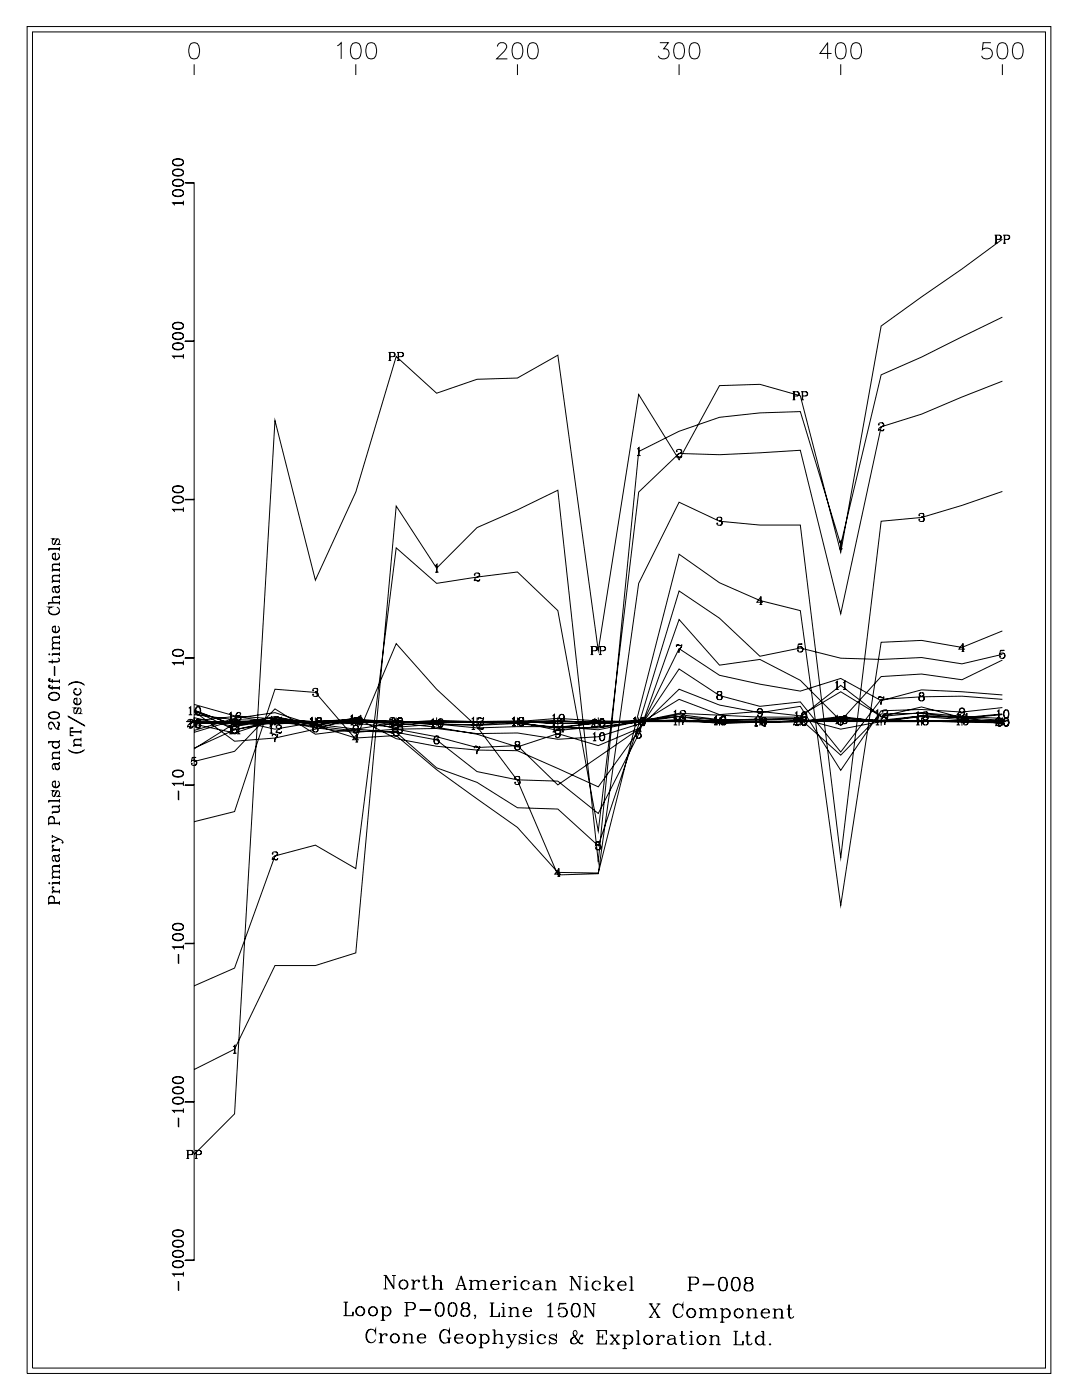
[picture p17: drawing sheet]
<svg xmlns="http://www.w3.org/2000/svg" width="215mm" height="279mm" viewBox="0 0 215 279" stroke-linecap="round" stroke-linejoin="round" font-family="sans-serif">
<g fill="none" stroke="#000" stroke-width=".2">
<path d="M5.4 5.3h204v268.5h-204zM6.5 6.4h201.9v266.3h-201.9zM38.1 8.7a1.05 1.05 0 0 1 1.5 .4 2.68 2.68 0 0 1-.3 2.5 1.06 1.06 0 0 1-1.5-.5 2.68 2.68 0 0 1 .3-2.4zM38.7 12.8v2.2M67.2 9.1l.8-.6v3.2M70.3 8.7a1.05 1.05 0 0 1 1.5 .4 2.68 2.68 0 0 1-.3 2.5 1.06 1.06 0 0 1-1.5-.5 2.68 2.68 0 0 1 .3-2.4zM70.9 12.8v2.2M73.4 8.7a1.04 1.04 0 0 1 1.5 .4 2.65 2.65 0 0 1-.3 2.5 1.05 1.05 0 0 1-1.5-.5 2.7 2.7 0 0 1 .3-2.4zM99.1 9.3a.81 .81 0 0 1 .7-.8h.6a.79 .79 0 0 1 .4 1.2l-1.8 2h2.1M102.5 8.7a1.05 1.05 0 0 1 1.5 .4 2.68 2.68 0 0 1-.3 2.5 1.06 1.06 0 0 1-1.5-.5 2.68 2.68 0 0 1 .3-2.4zM103.1 12.8v2.2M105.6 8.7a1.04 1.04 0 0 1 1.5 .4 2.65 2.65 0 0 1-.3 2.5 1.05 1.05 0 0 1-1.5-.5 2.7 2.7 0 0 1 .3-2.4z"/>
<path d="M131.5 8.5h1.7l-.9 1.2a1.03 1.03 0 0 1 1.1 1.2 1.03 1.03 0 0 1-1.4 .8l-.5-.1-.3-.5M134.7 8.7a1.05 1.05 0 0 1 1.6 .4 2.68 2.68 0 0 1-.3 2.5 1.06 1.06 0 0 1-1.6-.5 2.68 2.68 0 0 1 .3-2.4zM135.3 12.8v2.2M137.8 8.7a1.04 1.04 0 0 1 1.5 .4 2.65 2.65 0 0 1-.3 2.5 1.05 1.05 0 0 1-1.5-.5 2.7 2.7 0 0 1 .3-2.4zM165.7 10.7h-2.3l1.5-2.2v3.2M166.9 8.7a1.05 1.05 0 0 1 1.6 .4 2.68 2.68 0 0 1-.3 2.5 1.06 1.06 0 0 1-1.6-.5 2.68 2.68 0 0 1 .3-2.4zM167.6 12.8v2.2M170 8.7a1.04 1.04 0 0 1 1.5 .4 2.65 2.65 0 0 1-.3 2.5 1.05 1.05 0 0 1-1.5-.5 2.7 2.7 0 0 1 .3-2.4zM197.5 8.5h-1.6l-.1 1.4a1.14 1.14 0 0 1 1.7 0 1.14 1.14 0 0 1-.2 1.7 1.14 1.14 0 0 1-1.7-.5M199.2 8.7a1.05 1.05 0 0 1 1.5 .4 2.68 2.68 0 0 1-.3 2.5 1.06 1.06 0 0 1-1.6-.5 2.69 2.69 0 0 1 .4-2.4zM199.8 12.8v2.2M202.2 8.7a1.04 1.04 0 0 1 1.6 .4 2.65 2.65 0 0 1-.3 2.5 1.05 1.05 0 0 1-1.6-.5 2.7 2.7 0 0 1 .3-2.4z"/>
<path d="M34.4 38.6a.97 .97 0 0 0 1.2 .6l.5-.1a.67 .67 0 0 0 .5-.6 .67 .67 0 0 0-.5-.6 1.81 1.81 0 0 0-1.6 .2 .58 .58 0 0 0 .3 .9 1.27 1.27 0 0 0 1.7-.4M34.4 38.4a1.36 1.36 0 0 1 2.1 0M34.4 36.5a1.17 1.17 0 0 0 1.7 .5 .66 .66 0 0 0 .5-.6 .66 .66 0 0 0-.5-.6 1.74 1.74 0 0 0-1.6 .2 .58 .58 0 0 0 .3 .9 1.26 1.26 0 0 0 1.7-.4M34.4 36.3a1.38 1.38 0 0 1 2.1 0M34.4 34.5a.97 .97 0 0 0 1.2 .6l.5-.1a.67 .67 0 0 0 .5-.6 .67 .67 0 0 0-.5-.6 1.8 1.8 0 0 0-1.6 .2 .58 .58 0 0 0 .3 .9 1.27 1.27 0 0 0 1.7-.4M34.4 34.3a1.36 1.36 0 0 1 2.1 0M34.4 32.4a1.17 1.17 0 0 0 1.7 .6 .66 .66 0 0 0 .5-.7 .66 .66 0 0 0-.5-.6 1.74 1.74 0 0 0-1.6 .2 .58 .58 0 0 0 .3 1 1.26 1.26 0 0 0 1.7-.5M34.4 32.2a1.36 1.36 0 0 1 2.1 0M36.9 36.4l1.7 .1zM37.1 36.4h1.6v214.8h-1.6M34.5 40.5h2M36.5 40.4h-2.1l.4 .5"/>
<path d="M36.5 40v.9M198.2 46.9h1a.42 .42 0 0 1 .4 .4 .42 .42 0 0 1-.4 .4h-.7M198.2 48.5h.6M198.5 46.9v1.6M199.2 46.9l.3 .3-.1 .4-.2 .1M199.8 47.7l-8.1 5.9-8 5.6-8.1 5.8-8 45.1-8.1-31.2-8.1-2.3-8 .3-8.1 14.7-8-13-8.1 51.1-8-58.9-8.1 4.5-8 .3-8.1 2.8-8-7.3-8.1 27-8 17.5-8.1-31.8-8.1 138.2-8 8.1M199.9 46.9h.9a.42 .42 0 0 1 .4 .4 .42 .42 0 0 1-.4 .4h-.6M199.9 48.5h.6M200.2 46.9v1.6M200.8 46.9l.4 .3-.1 .4-.3 .1M34.4 69.1a1.17 1.17 0 0 0 1.7 .5 .66 .66 0 0 0 .5-.6 .66 .66 0 0 0-.5-.6 1.8 1.8 0 0 0-1.6 .2 .58 .58 0 0 0 .3 .9 1.27 1.27 0 0 0 1.7-.4M34.4 68.9a1.36 1.36 0 0 1 2.1 0"/>
<path d="M34.4 67.1a.97 .97 0 0 0 1.2 .6l.5-.1a.66 .66 0 0 0 .5-.6 .66 .66 0 0 0-.5-.6 1.74 1.74 0 0 0-1.6 .2 .57 .57 0 0 0 .3 .9 1.26 1.26 0 0 0 1.7-.4M34.4 66.9a1.38 1.38 0 0 1 2.1 0M34.4 65a1.17 1.17 0 0 0 1.7 .5 .66 .66 0 0 0 .5-.6 .66 .66 0 0 0-.5-.6 1.83 1.83 0 0 0-1.6 .2 .58 .58 0 0 0 .3 1 1.26 1.26 0 0 0 1.7-.5M34.4 64.8a1.36 1.36 0 0 1 2.1 0M34.5 71.1h2M36.5 71h-2.1l.4 .5M36.5 70.6v.9M36.9 68h1.7zM77.4 70.2h1a.42 .42 0 0 1 .4 .5 .42 .42 0 0 1-.4 .4h-.7M77.4 71.9h.6M77.7 70.2v1.7M78.4 70.2l.3 .4-.1 .3-.2 .2"/>
<path d="M79.1 70.2h.9a.42 .42 0 0 1 .4 .5 .42 .42 0 0 1-.4 .4h-.6M79.1 71.9h.6M79.4 70.2v1.7M80 70.2l.3 .4v.3l-.3 .2M158 78.1h.9a.43 .43 0 0 1 .4 .4 .43 .43 0 0 1-.4 .4h-.6M158 79.7h.5M158.2 78.1v1.6M158.3 78.1v1.6M158.9 78.1l.3 .3-.1 .4-.2 .1M159.7 78.1h.9a.43 .43 0 0 1 .4 .4 .43 .43 0 0 1-.4 .4h-.6M159.7 79.7h.5M159.9 78.1v1.6"/>
<path d="M160 78.1v1.6M160.6 78.1l.3 .3-.1 .4-.2 .1M199.8 63.2l-16.1 8-8.1 3.5-8 33.9-8.1-26.6-8.1 .3-8 .9-8.1 2.8-8 4-8.1 81.7-8-74-8.1 3.9-8 3.6-8.1 8-8-12.3-8.1 89-8 2.6h-8.1l-8.1 16.6-8 4.1M199.8 76l-8.1 3.1-8 3.4-8.1 2.6-8 37.2-8.1-32.5-16.1 .8-8.1-.2-8 7.7-8.1 67.6-8-44-8.1-7.7-8 1-8.1 1.3-8-7.1-8.1 63.9-8-4.6-8.1 2.1-8.1 22.4-8 3.5M34.4 99.7a1.17 1.17 0 0 0 1.7 .5 .66 .66 0 0 0 .5-.6 .66 .66 0 0 0-.5-.6 1.72 1.72 0 0 0-1.6 .2 .58 .58 0 0 0 .3 .9 1.26 1.26 0 0 0 1.7-.4M34.4 99.5a1.38 1.38 0 0 1 2.1 0M34.4 97.6a.97 .97 0 0 0 1.2 .6l.5-.1a.67 .67 0 0 0 .5-.6 .67 .67 0 0 0-.5-.6 1.83 1.83 0 0 0-1.6 .2 .58 .58 0 0 0 .3 .9 1.26 1.26 0 0 0 1.7-.4M34.4 97.4a1.36 1.36 0 0 1 2.1 0M36.9 99.5l1.7 .1zM127 89.5l.4-.3v1.6M127 90.8h.7M127.3 89.3v1.5"/>
<path d="M134.9 89.9l.1 .1h-.2a.55 .55 0 0 1 .6-.4 .55 .55 0 0 1 .5 .4l-.3 .3a.78 .78 0 0 0-.8 .9M135.5 89.6l.2 .1 .1 .3-.6 .5M135.9 91l-.2 .1-.9-.1M135.9 90.8l-.2 .4-.7-.2M175.1 84.6h.1h-.1a.55 .55 0 0 1 .5-.4 .55 .55 0 0 1 .5 .5l-.3 .3a.78 .78 0 0 0-.7 .9M175.8 84.3l.2 .1 .1 .3-.6 .5M176.1 85.6l-.2 .2-.8-.1M176.1 85.5l-.1 .4-.7-.3M199.8 98l-8.1 2.7-8 2.4-8.1 .8-8 67.1-8.1-66.3h-8.1l-8-.8-8.1-3.8-8 16.2-8.1 57.8-8 .3-8.1-18.8-8-10.8-8.1-7.4-8-9.1-8.1 19.1-8-9.4-8.1-.6-8.1 24.4-8 2M9.7 109.5h2.1M10.4 111a.75 .75 0 0 0 .7 .5 .75 .75 0 0 0 .7-.5M10.4 115.9h1.4"/>
<path d="M10.4 113.6h1.4M10.8 117l.3 1 .4 .2a.65 .65 0 0 0 0-1.2M11 117.7a.42 .42 0 0 0 .4 .4 .42 .42 0 0 0 .4-.4M11 110.4l-.5 .1M11.4 107.4l-.5 1h-.4a.7 .7 0 0 1 .1-.9l.2-.1h-.4l.2 .1M11.5 110.3a.72 .72 0 0 1 .2 1.1 .72 .72 0 0 1-1.1 0 .72 .72 0 0 1 .2-1.1h.2v1.2M11.6 108.4l.2 .1h-.4l.2-.1a.69 .69 0 0 0 .1-.9l-.4-.1-.6 1.1M11.8 119h-1.1a.65 .65 0 0 0 0 1.1M11.8 119.1h-1.1l-.3 .3M11.8 116.7l-.3 .2h-.7l-.3 .2a.7 .7 0 0 0 .1 .9v-.1M11.8 116.6l-.3 .4h-.9M11.8 114.7h-1.1a.65 .65 0 0 0 0 1.1"/>
<path d="M11.8 114.8h-1.1l-.3 .3M11.8 112.4h-1.1a.66 .66 0 0 0 0 1.1M11.8 112.5h-1.1l-.3 .3M11.8 109v.8M11.8 112.1v.7M11.8 113.2v.8M11.8 114.4v.7M11.8 115.5v.7M11.8 118.7v.7M11.8 119.8v.7M11.8 113.5h-1.4v.5M11.8 115.8h-1.4v.4"/>
<path d="M11.8 109.3h-2.1v.5M34.5 101.6h2M36.5 101.5h-2.1l.4 .5M36.5 101.1v.9M86.7 112.8l.4-.4v1.7M86.7 114.1h.7M87 112.5v1.6M94.6 114.5v.2l-.1-.1a.55 .55 0 0 1 .6-.4 .55 .55 0 0 1 .5 .5l-.3 .3a.79 .79 0 0 0-.8 .8M95.2 114.2l.3 .2v.3l-.6 .4M95.6 115.6l-.2 .1h-.9M95.6 115.4l-.1 .4-.7-.2M142.9 103.4l.1 .1h-.1a.51 .51 0 0 1 .5-.4 .51 .51 0 0 1 .5 .5l-.1 .1-.5 .1"/>
<path d="M143.5 103.1l.2 .1a.39 .39 0 0 1-.2 .6l.2 .1a.44 .44 0 0 1 .2 .4 .44 .44 0 0 1-.4 .4l-.5-.1-.1-.2v-.2v.2M143.8 103.9l.1 .5-.4 .3M151.6 119v1.5M167.2 108.1l.4-.3v1.6M167.2 109.4h.7M167.6 107.8v1.6M183.2 102.6v.2l-.1-.1a.51 .51 0 0 1 .6-.4 .51 .51 0 0 1 .4 .5v.1l-.5 .1M183.8 102.3l.3 .3-.1 .3-.2 .1 .2 .1a.45 .45 0 0 1 .2 .5 .45 .45 0 0 1-.4 .3h-.5l-.2-.3 .1-.1v.1M184.1 103.2v.4l-.3 .3M9.7 138.9a1.11 1.11 0 0 0 1.2 .7 1.11 1.11 0 0 0 .9-.9 1.11 1.11 0 0 0-1.1-.7 1.11 1.11 0 0 0-1 .9 1.23 1.23 0 0 0 2.1 0M9.7 138.7a1.23 1.23 0 0 1 2.1 0M9.7 136.9l.3 .2h1.8"/>
<path d="M9.7 135.5l.3 .2h1.8M9.7 130.4h.2l-.1 .1zM9.7 121.8a1.21 1.21 0 0 0 2.1 0M9.7 120.2h2.1M9.8 136.7l.1 .1 .1-.1h-.3l.1 .4 .2 .1h1.8M9.8 135.3h.2l-.1-.1-.2 .1 .1 .4 .2 .1h1.8M10.4 125.5a.75 .75 0 0 0 .7 .5 .75 .75 0 0 0 .7-.5M10.4 131.4v.9M10.4 135.3v.9M10.4 136.7v.8M10.4 130.4h1.4M10.4 129.3h1.4"/>
<path d="M10.8 132.9l.1 1.7zM11 124.9l-.5 .1M11.3 121a.79 .79 0 0 1 .5 .9 .79 .79 0 0 1-.8 .6 .94 .94 0 0 1-1-.2 .94 .94 0 0 1-.2-1l.2-.2-.3-.1h.6l-.3 .1M11.5 131.1a.43 .43 0 0 1 .2 .8l-2 .1M11.5 124.8a.71 .71 0 0 1 .2 1.1 .71 .71 0 0 1-1.1 0 .71 .71 0 0 1 .2-1.1h.2v1.2M11.8 131.7l-.4 .2h-1.7M11.8 128.1h-1.1a.66 .66 0 0 0 0 1.1M11.8 128.2h-1.1l-.3 .3M11.8 127h-1.1a.65 .65 0 0 0 0 1.1M11.8 127h-1.1l-.3 .4M11.8 126.6v.8M11.8 127.8v.7"/>
<path d="M11.8 128.9v.7M11.8 130v.7M11.8 135.4v.8M11.8 136.8v.7M11.8 129.2h-1.4v.4M11.8 130.3h-1.4v.4M11.8 120.1h-2.1v.4M13.6 136.6a2.2 2.2 0 0 1 3.3 0M13.8 136.4l.4-.2a2.63 2.63 0 0 1 2.5 .2M14.7 139.9a.75 .75 0 0 0 .7 .5 .75 .75 0 0 0 .7-.5M14.7 137.9a.75 .75 0 0 0 .7 .6 .75 .75 0 0 0 .7-.6M15.3 139.3l-.5 .1"/>
<path d="M15.8 139.2a.71 .71 0 0 1 .2 1 .71 .71 0 0 1-1.1 0 .71 .71 0 0 1 .2-1h.2v1.2M15.8 137.2a.72 .72 0 0 1 .2 1.1 .72 .72 0 0 1-1.1 0 .72 .72 0 0 1 .2-1.1v.2l-.1-.1M34.4 130.2a.97 .97 0 0 0 1.2 .6l.5-.1a.66 .66 0 0 0 .5-.6 .66 .66 0 0 0-.5-.6 1.74 1.74 0 0 0-1.6 .2 .57 .57 0 0 0 .3 .9 1.26 1.26 0 0 0 1.7-.4M34.4 130a1.38 1.38 0 0 1 2.1 0M34.5 132.2h2M36.5 132.1h-2.1l.4 .5M36.5 131.7v.9M36.9 131.1l1.7 .1zM62.4 137.5l.1 .1h-.2a.51 .51 0 0 1 .5-.4 .51 .51 0 0 1 .5 .5l-.1 .1-.4 .1M63 137.2l.2 .2v.4l-.2 .1 .2 .1a.45 .45 0 0 1 .2 .5 .45 .45 0 0 1-.4 .3l-.5-.1-.2-.2 .1-.1v.1M63.2 138l.1 .5-.3 .3M117.7 128.9h.9a.43 .43 0 0 1 .4 .4 .43 .43 0 0 1-.4 .4h-.6"/>
<path d="M117.7 130.5h.5M117.9 128.9v1.6M118 128.9v1.6M118.6 128.9l.3 .3-.1 .4-.2 .1M119.4 128.9h.9a.43 .43 0 0 1 .4 .4 .43 .43 0 0 1-.4 .4h-.6M119.4 130.5h.5M119.6 128.9v1.6M119.7 128.9v1.6M120.3 128.9l.3 .3-.1 .4-.2 .1M134.8 128.8l.2-.3 .6 .2 .3-.2-.1 .4a1.3 1.3 0 0 0-.5 1.2M134.8 128.5v.4M134.9 128.6h.3l.4 .1"/>
<path d="M135.8 128.9a1.14 1.14 0 0 0-.5 1.2M143.2 137.8l-.2 .1-.1 .4a.56 .56 0 0 0 1 0v-.2a.56 .56 0 0 0-.8-.2l-.1 .4 .2 .2M143.2 138.5l-.3 .3a.53 .53 0 0 0 .6 .7 .53 .53 0 0 0 .3-.9l-.3-.1M143.2 138.5l-.3 .3v.3l.3 .3M143.5 137.8l.3 .3-.1 .4h-.2M143.5 138.5l.4 .3-.1 .5-.3 .1M151.4 120.5h.5M152.1 120h-1.3l.9-1.1v1.6M159.1 128.4h.8h-.8l-.1 .7a.57 .57 0 0 1 .8-.2 .57 .57 0 0 1 0 .9 .57 .57 0 0 1-.8-.2v-.1v.2M159.6 128.9l.1 .1a.56 .56 0 0 1 .3 .5 .56 .56 0 0 1-.4 .5M166.5 136.1l.4-.3v1.6M166.5 137.4h.7"/>
<path d="M166.8 135.9v1.5M168 136.1l.4-.3v1.6M168 137.4h.7M168.3 135.9v1.5M175.1 139.1l.2-.3 .5 .3 .3-.3v.5a1.3 1.3 0 0 0-.5 1.2M175.1 138.8v.5M175.1 139l.4-.1 .3 .2M176.1 139.3a1.14 1.14 0 0 0-.6 1.2M183.5 138.1l-.2 .1-.1 .3a.56 .56 0 0 0 .9 0v-.2a.55 .55 0 0 0-.7-.1l-.1 .3 .2 .3M183.5 138.8l-.4 .3a.53 .53 0 0 0 .7 .6 .53 .53 0 0 0 .3-.8l-.3-.1M183.5 138.8l-.3 .3v.3l.3 .3M183.8 138.1l.3 .2-.1 .4-.2 .1"/>
<path d="M183.8 138.8l.3 .3v.4l-.3 .2M191.6 129.8h.6M191.9 128.4v1.4M192.3 129.4h-1.2l.8-1.2v1.6M199.4 129.7l.8-.1h-.8l-.2 .8a.58 .58 0 0 1 .9-.2 .58 .58 0 0 1 0 .9 .58 .58 0 0 1-.9-.2l.1-.1v.1M199.8 125.8l-8.1 3.2-8-1.4-8.1 .4-8 52.5-8.1-58.8-8.1-2-8-3.5-8.1-5.7-16.1 63.5-8-.1-8.1-9-16.1-11.5-8-6.8-8.1 .5-16.1-5.1-8.1 1.2-8 2.4M199.8 130.4l-8.1 1.9-8-1.2-8.1 .3-8-.2-8.1-2-8.1 1.6-8-7.6-8.1-5.4-8 26.7-8.1 24.1-8-7.3-8.1-.3-8-5.1-8.1-2.9-8-7-8.1-.7-8 1-8.1-5-8.1 8.5-8 2M199.8 131.6l-8.1 3.9-8-1.2-8.1 .6-8 8.8-8.1-8.1-8.1-4.2-8 1.2-8.1-9.1-8 22.8-8.1 15.8-8-6.4-8.1-.3-8-1.6-8.1-6.3-8-1.5-8.1-.3-8-1-8.1-.8-8.1 1.6-8 3.6M199.8 138.5l-8.1-.6-8-.4-8.1 2.2-8-4.5-8.1 2.6-8.1-1.4-8-1.8-8.1-5.3-8 16.4-8.1 11.1-16.1-7.2-8-.1-8.1-.8-8-1.5-8.1-4.1-8 2.2-8.1 1.8-8.1 .6-8-5.9M199.8 139.4l-8.1-.6-8 .1-8.1 .5-8 10.5-8.1-10-8.1 .9-8-2.2-8.1-5.3-8 12-16.1 11.1-8.1-7.8-8 .4-8.1-2.2-8-1.5-8.1 .7-8-.9-8.1-1.7-8.1 1.4-8-1.7M199.8 130.2h.2a.56 .56 0 0 1 .2 .6 .56 .56 0 0 1-.4 .4M9.7 144.4l.1-.2a.47 .47 0 0 1 .7-.1l.4 .7"/>
<path d="M9.7 142.7a.96 .96 0 0 0 1.2 .6l.5-.1a.66 .66 0 0 0 .5-.6 .66 .66 0 0 0-.5-.6 1.74 1.74 0 0 0-1.6 .2 .58 .58 0 0 0 .3 .9 1.26 1.26 0 0 0 1.7-.4M9.7 142.5a1.38 1.38 0 0 1 2.1 0M9.7 159.7h2.1M10.1 145.2h.1v.2a.73 .73 0 0 1-.5-.8 .73 .73 0 0 1 .6-.7l.4 .4a1.06 1.06 0 0 0 1.1 1.1M10.4 156.4a.75 .75 0 0 0 .7 .5 .75 .75 0 0 0 .7-.5M10.4 148.5a.75 .75 0 0 0 .7 .5 .75 .75 0 0 0 .7-.5M10.4 151.2h1.4M10.7 147.9a.68 .68 0 0 0-.1 1 .68 .68 0 0 0 1 0 .68 .68 0 0 0-.1-1M10.8 152.3l.3 1 .4 .1a.65 .65 0 0 0 0-1.1M11 155.8l-.5 .1M11 153a.42 .42 0 0 0 .4 .3 .42 .42 0 0 0 .4-.3M11.3 143.9l.5 .2v.4l-.3 .5"/>
<path d="M11.4 157.6l-.5 1h-.4a.7 .7 0 0 1 .1-.9l.2-.1h-.4l.2 .1M11.5 155.7a.72 .72 0 0 1 .2 1.1 .72 .72 0 0 1-1.1 0 .72 .72 0 0 1 .2-1.1h.2v1.2M11.5 143.9l.2 .3-.2 .8 .1 .4M11.6 158.6l.2 .1h-.4l.4-.4v-.4l-.2-.3h-.3l-.6 1.1M11.8 152l-.3 .2-.9 .1a.69 .69 0 0 0 0 1v-.1M11.8 151.9l-.1 .3-.2 .1h-.9M11.8 150h-1.1a.66 .66 0 0 0 0 1.1M11.8 150.1h-1.1l-.3 .3M11.8 147.5v.4h-2.1M11.8 149.6v.8M11.8 150.8v.7M11.8 159.3v.7"/>
<path d="M11.8 151.1h-1.4v.4M11.8 159.6h-2.1v.4M11.8 147.8h-2.1v.4M13.6 149.4a2.21 2.21 0 0 0 3.3 0M13.6 142.7l3.3 2zM13.8 149.6l.4 .2a2.64 2.64 0 0 0 2.5-.2M14 145.2l.6-.1h-.6v1.5h.6l-.6-.1M14 145.9h2.1M14 145.8h2.1M14.7 148.6h1.4M15.7 141.1l-.6 1.1h-.2l-.2-.3 .1-.6 .3-.2h-.4l.2 .1M15.9 142.1l.2 .1h-.4l.4-.4v-.4l-.2-.3h-.3l-.6 1.1"/>
<path d="M16.1 147.4h-1.1a.65 .65 0 0 0 0 1.1M16.1 147.4h-1.1l-.3 .4M16.1 148.5h-1.4v.4M16.1 145.5v.7M16.1 147v.8M16.1 148.2v.7M34.4 154.3a.97 .97 0 0 0 1.2 .6l.5-.1a.66 .66 0 0 0 .5-.6 .66 .66 0 0 0-.5-.6 1.72 1.72 0 0 0-1.6 .2 .57 .57 0 0 0 .3 .9 1.27 1.27 0 0 0 1.7-.4M34.4 154.1a1.38 1.38 0 0 1 2.1 0M34.5 156.2h2M35.5 157.7l.1 1.7zM36.5 156.1h-2.1l.4 .5M36.5 155.7v.9"/>
<path d="M36.9 156.4l1.7 .1zM37.1 143.8h2.4M37.5 143.7v.1h-.1a.55 .55 0 0 1 .6-.4 .55 .55 0 0 1 .5 .5l-.3 .3a.78 .78 0 0 0-.8 .8M37.6 141.2l.4-.3v1.6M37.6 143.8l.4-.3v1.6M37.6 145.1h.7M37.6 142.5h.7M37.9 140.9v1.6M37.9 143.6v1.5M38.1 143.4l.2 .2 .1 .3-.6 .4M38.3 151h.8h-.8l-.1 .7a.58 .58 0 0 1 .8-.1 .58 .58 0 0 1 0 .9 .58 .58 0 0 1-.8-.2v-.2v.2M38.5 144.8l-.3 .1h-.8"/>
<path d="M38.5 144.6l-.2 .4-.7-.2M38.7 143.8h161.1l-8.1-.4-8-.6-8.1 1-8-.2-24.2 .6-8.1-.8-16.1 .7-8 .9a206.1 206.1 0 0 0-32.2-1.1l-8.1-.6-8 .5-8.1-.4-8.1 2.7-8-1.8M38.7 140.4l8 2.3 16.2 1.2 16.1-.1 8 .5 8.1 .2 8-.7 8.1 1.8 16.1-1.7 8-1.1 8.1 .8 16.1-.4 8.1 2.1 8-1.5 8.1-1.1 16.1 .9M38.7 143.7l8-.9 8.1 1.1 16.1-.3 16.1 .5 16.1-.4 8.1 .5h8a340.7 340.7 0 0 1 32.2-.3l16.2-.5 8 .4 16.1-.1 8.1 .2-8.1-.2-16.1 .1-8-1-8.1 1-32.2-.1-8.1 .5h-8l-8.1-.4-32.2 .1-16.1-.2-8.1 .4-8 .1M38.7 142.4l8 1 8.1 .3 8.1 .1 8-.2 8.1 .3 8 .2 8.1-.3 8 .1 8.1-.3 8 .6a340.7 340.7 0 0 1 32.2-.3l16.2-.3 16.1 .2 8-.2 8.1 .1M38.7 144.1l8-.2 8.1 .4 8.1-.5 8-.1 8.1 .2 8-.2 16.1 .1 8.1-.6 8 .5 8.1 .1 16.1 .1 24.2-.2 8 .1 16.1-.1 8.1 .4-16.1-.4h-8.1l-8-.6-8.1 .7-8.1 .1-16.1-.3-24.1 .6-8.1-.4-8 .1-16.1-.1-8.1 .3-8-.3-8.1 .4zM38.7 143v1.6M38.8 151.5l.1 .1a.56 .56 0 0 1 .3 .5 .56 .56 0 0 1-.4 .5M39.1 143.6l.7-.1h-.7l-.2 .8a.58 .58 0 0 1 .9-.2 .58 .58 0 0 1 0 .9 .58 .58 0 0 1-.9-.2l.1-.1v.1M39.4 140.9a.92 .92 0 0 0 0 1.6h.1a.93 .93 0 0 0 0-1.6h-.1a1.04 1.04 0 0 0 0 1.6M39.4 143.4a.92 .92 0 0 0 0 1.6h.1a.93 .93 0 0 0 0-1.6h-.1a1.04 1.04 0 0 0 0 1.6M39.5 140.9a1.04 1.04 0 0 1 0 1.6"/>
<path d="M39.5 144.1l.4 .4-.1 .4-.3 .2M39.5 143.4a1.04 1.04 0 0 1 0 1.6M45.7 145l.4-.3v1.6M45.7 142.3l.4-.3v1.6M45.7 146.3h.7M45.7 143.6h.7M45.9 143.8h1.7M46 142.1v1.5M46 144.7v1.6M46.7 143v1.7a.97 .97 0 0 0 0 1.6M46.8 145.3l.4 .4-.1 .3-.3 .3M47.1 144.9v.1l.1-.1a.56 .56 0 0 0-.7-.2 .56 .56 0 0 0-.3 .6v.5a.52 .52 0 0 0 .6 .5 .52 .52 0 0 0 .4-.6 .52 .52 0 0 0-.7-.4l-.2 .4"/>
<path d="M47.2 145l.4-.3v1.6M47.2 146.3h.7M47.5 142a.98 .98 0 0 0-.1 1.6M47.5 144.7v1.6M47.6 142.6l.4 .5-.1 .3-.3 .2M47.9 142.2v.2l.1-.2a.56 .56 0 0 0-.7-.1 .56 .56 0 0 0-.3 .6v.5a.52 .52 0 0 0 .6 .5 .52 .52 0 0 0 .4-.7 .52 .52 0 0 0-.7-.3l-.2 .4M53.7 144.8l.4-.3v1.6M53.7 143.2l.4-.3v1.6M53.7 146.1h.7M53.7 144.5h.7M54 143.8h1.6M54 143v1.5"/>
<path d="M54 144.6v1.5M54.3 146.6l.2-.3 .5 .2 .3-.2v.5a1.3 1.3 0 0 0-.5 1.1M54.3 146.3v.5M54.3 146.4h.4l.3 .1M54.8 143v1.6M55 143.2l.3-.3 .5 .2 .3-.2-.1 .4-.4 .8v.4M55 142.9v.4M55.1 144.8v.2l-.1-.1a.55 .55 0 0 1 .6-.4 .55 .55 0 0 1 .5 .5l-.3 .3a.79 .79 0 0 0-.8 .8M55.1 143h.3l.4 .1M55.3 146.8a1.14 1.14 0 0 0-.6 1.1M55.7 144.5l.3 .2v.3l-.6 .5M56 143.3a1.15 1.15 0 0 0-.5 1.2"/>
<path d="M56.1 145.9l-.2 .2-.9-.1M56.1 145.8l-.1 .3-.7-.2M61.8 143.4l.4-.3v1.7M61.8 143.3l.4-.3v1.6M61.8 144.6h.7M61.8 144.8h.7M62 143.8h1.7M62.1 143.1v1.7M62.7 144.3l-.2 .1-.1 .3a.55 .55 0 0 0 .9 0v-.2a.5 .5 0 0 0-.8 0v.4l.2 .1M62.7 145l-.4 .3a.53 .53 0 0 0 .7 .6 .53 .53 0 0 0 .2-.9h-.2M62.7 145l-.3 .3 .1 .4 .2 .2M62.9 143v1.6"/>
<path d="M63 144.3l.2 .2v.4l-.2 .1M63 145l.3 .3-.1 .4-.2 .2M63.2 143.4v.2l-.1-.2 .1-.2a.6 .6 0 0 1 .9 .2l-.1 .4h-.5M63.5 143l-.3 .1v.4a.54 .54 0 0 0 .9 0v-.3a.54 .54 0 0 0-.8-.1l-.1 .4 .3 .2M63.5 143.7l-.4 .3a.53 .53 0 0 0 .6 .6 .53 .53 0 0 0 .3-.8l-.2-.1M63.5 143.7l-.3 .3v.5l.3 .1M63.8 143.1l.2 .3v.2l-.2 .2 .1 .1a.45 .45 0 0 1 .3 .5 .45 .45 0 0 1-.4 .4l-.6-.1-.1-.3 .1-.1v.1M63.8 143l.2 .2-.1 .4-.1 .1M63.8 143.7l.3 .3-.1 .5-.2 .1M64 144l.1 .4-.3 .4M69.8 142.8l.4-.3v1.6M69.8 143.2l.4-.3v1.6"/>
<path d="M69.8 144.1h.7M69.8 144.5h.7M70.1 143.8h1.6M70.1 142.6v1.9M70.8 144.5l-.1 .1a.51 .51 0 0 0-.2 .5 .51 .51 0 0 0 .3 .4M70.8 147.9h.6M70.9 143v1.6M71 144.5a.97 .97 0 0 1-.1 1.6M71.1 146.4v1.5M71.4 145.1a.52 .52 0 0 1-.7 .4 .52 .52 0 0 1-.3-.8 .52 .52 0 0 1 .8-.1 .88 .88 0 0 1 .3 1 .88 .88 0 0 1-.8 .5l-.3-.2 .1-.1v.1M71.5 147.4h-1.2l.8-1.1v1.6M71.6 142.9l-.4 .4 .1 .4 .3 .2"/>
<path d="M71.6 144.1h.5M71.8 142.9a.97 .97 0 0 1-.1 1.6M71.8 142.7v1.4M72.1 143.4a.52 .52 0 0 1-.7 .4 .52 .52 0 0 1-.2-.8 .52 .52 0 0 1 .8 0 .87 .87 0 0 1 .2 .9 .87 .87 0 0 1-.8 .6l-.2-.2 .1-.2v.2M72.3 143.7h-1.2l.8-1.2v1.6M77.7 143.3l.1 .1h-.1a.55 .55 0 0 1 .5-.4 .55 .55 0 0 1 .5 .5l-.3 .3a.79 .79 0 0 0-.7 .8M77.9 144.8l.4-.3v1.6M77.9 143.4l.4-.3v1.7M77.9 146.1h.7M77.9 144.8h.7M78.1 143.8h1.7M78.2 143.2v2.9"/>
<path d="M78.4 143l.2 .2 .1 .3-.7 .4M78.6 145.2h.8h-.8l-.2 .7a.58 .58 0 0 1 .9-.2 .58 .58 0 0 1 0 .9 .58 .58 0 0 1-.9-.1l.1-.2v.2M78.7 144.4l-.2 .2-.8-.1M78.7 144.2l-.1 .4-.7-.2M79 143v1.6M79 145.7l.2 .1a.56 .56 0 0 1 .2 .5 .56 .56 0 0 1-.4 .5M79.4 143.2l.7-.1h-.7l-.2 .8a.58 .58 0 0 1 .9-.2 .58 .58 0 0 1 0 .9 .58 .58 0 0 1-.9-.2l.1-.1v.1M79.7 144.5a.92 .92 0 0 0 0 1.6h.1a.93 .93 0 0 0 0-1.6h-.1a1.04 1.04 0 0 0 0 1.6M79.7 143a.93 .93 0 0 0 0 1.6h.1a.94 .94 0 0 0 0-1.6h-.1a1.04 1.04 0 0 0 0 1.6M79.8 144.5a1.04 1.04 0 0 1 0 1.6M79.8 143.7l.4 .4-.1 .4-.3 .3M79.8 143a1.04 1.04 0 0 1 0 1.6"/>
<path d="M85.9 143.8l.4-.3v1.6M85.9 143.6l.4-.3v1.6M85.9 145.1h.7M85.9 144.9h.7M86.2 143.8h1.6M86.3 143.3v1.8M87 146.7a.97 .97 0 0 0-.1 1.6M87 143v1.6M87.1 147.3l.4 .5-.1 .3-.3 .2M87.4 146.9v.2l.1-.2a.56 .56 0 0 0-.7-.2 .56 .56 0 0 0-.3 .7v.4a.52 .52 0 0 0 .6 .6 .52 .52 0 0 0 .4-.7 .52 .52 0 0 0-.7-.3l-.2 .4M87.5 143.8l.4-.3v1.6M87.5 145.1h.7"/>
<path d="M87.8 143.3a.98 .98 0 0 0-.1 1.6M87.8 143.6v1.5M87.9 143.9l.3 .4v.3l-.3 .3M88.2 143.5v.1v-.1a.5 .5 0 0 0-.5-.2 .5 .5 0 0 0-.4 .3 .82 .82 0 0 0 .4 1.3 .5 .5 0 0 0 .6-.4 .5 .5 0 0 0-.4-.6 .5 .5 0 0 0-.6 .4M94 144.1l.4-.3v1.6M94 143.3l.4-.3v1.6M94 144.6h.7M94 145.4h.7M94.3 143.8h1.6M94.3 143.1v2.3M94.5 149l.3-.3 .5 .2 .3-.2-.1 .5a1.3 1.3 0 0 0-.4 1.1M94.5 148.7v.5"/>
<path d="M94.6 148.9l.3-.1 .4 .1M95.1 143v1.6M95.3 143.3l.2-.3 .6 .2 .3-.2-.1 .5-.5 .7v.4M95.3 143v.5M95.4 144.1v.1h-.1a.55 .55 0 0 1 .6-.4 .55 .55 0 0 1 .5 .4l-.3 .3a.79 .79 0 0 0-.8 .9M95.4 143.2l.3-.1 .4 .1M95.5 149.2a1.14 1.14 0 0 0-.5 1.1M96 143.8l.2 .1 .1 .3-.6 .5M96.3 143.5a1.14 1.14 0 0 0-.5 1.1M96.4 145.2l-.3 .1-.8-.1M96.4 145l-.2 .4-.7-.2M102.1 143.3l.3-.3v1.6"/>
<path d="M102.1 144.6h.6M102.3 143.8h1.6M102.4 143.1v1.5M102.7 155.1h-.1a.51 .51 0 0 1 .5-.3 .51 .51 0 0 1 .5 .4l-.1 .2h-.5M103 147.8l-.3 .1v.4a.56 .56 0 0 0 .9 0v-.3a.56 .56 0 0 0-.8-.1l-.1 .4 .3 .2M103 148.5l-.4 .3a.53 .53 0 0 0 .6 .6 .53 .53 0 0 0 .3-.8l-.2-.1M103 148.5l-.3 .3v.5l.3 .1M103.1 143v1.6M103.3 154.8l.2 .2-.1 .4h-.1l.1 .1a.44 .44 0 0 1 .3 .5 .44 .44 0 0 1-.4 .4l-.6-.1-.1-.2 .1-.2v.2M103.3 147.8l.2 .2-.1 .4-.1 .1M103.3 148.5l.3 .3-.1 .5-.2 .1M103.4 143.3v.2l-.1-.2 .2-.2a.6 .6 0 0 1 .8 .1v.4l-.5 .1"/>
<path d="M103.5 155.6l.1 .5-.3 .3M103.7 143l-.2 .1-.1 .4a.54 .54 0 0 0 .9 0v-.3a.54 .54 0 0 0-.7-.1l-.1 .4 .2 .2M103.7 143.7l-.4 .3a.53 .53 0 0 0 .7 .6 .53 .53 0 0 0 .3-.8l-.3-.1M103.7 143.7l-.3 .3 .1 .5 .2 .1M104 143.7l.3-.2v-.3l-.3-.2 .3 .2-.1 .4-.2 .1 .2 .1a.45 .45 0 0 1 .2 .5 .45 .45 0 0 1-.4 .3h-.5l-.2-.3 .1-.1v.1M104 143.7l.3 .3v.5l-.3 .1 .3-.3v-.4M110.1 144.6l.4-.3v1.6M110.1 142.7l.4-.3v1.6M110.1 145.9h.7M110.1 144h.7M110.4 143.8h1.6M110.4 142.5v1.5"/>
<path d="M110.4 144.4v1.5M111.1 145.4l-.4 .5 .1 .3 .3 .2M111.2 143v1.6M111.3 145.4a.97 .97 0 0 1-.1 1.6M111.6 146a.52 .52 0 0 1-.7 .3 .52 .52 0 0 1-.2-.7 .52 .52 0 0 1 .8-.1 .88 .88 0 0 1 .2 .9 .88 .88 0 0 1-.7 .6l-.3-.2 .1-.2v.2M111.9 142.4l-.4 .4 .1 .4 .3 .2M111.9 145.9h.5M112 142.4a.97 .97 0 0 1-.1 1.6M112.1 144.4v1.5M112.4 142.9a.52 .52 0 0 1-.7 .4 .52 .52 0 0 1-.2-.8 .52 .52 0 0 1 .8 0 .88 .88 0 0 1 .2 .9 .88 .88 0 0 1-.8 .6l-.2-.2 .1-.2v.2M112.6 145.4h-1.3l.9-1.1v1.6M118 143.7l.1 .1h-.2a.55 .55 0 0 1 .6-.4 .55 .55 0 0 1 .5 .5l-.3 .3a.78 .78 0 0 0-.8 .8"/>
<path d="M118.2 146.4l.3-.4v1.7M118.2 143.6l.3-.3v1.6M118.2 147.7h.6M118.2 144.9h.6M118.4 143.8h1.7M118.5 143.3v1.6M118.5 146.1v1.6M118.6 143.4l.2 .2 .1 .3-.6 .4M119 144.8l-.2 .1h-.9M119 144.6l-.2 .4-.6-.2M119.2 143v1.6M119.6 143.3h.8h-.8l-.1 .7a.58 .58 0 0 1 .8-.1 .58 .58 0 0 1 0 .9 .58 .58 0 0 1-.8-.2v-.2v.2"/>
<path d="M119.9 146a.92 .92 0 0 0 0 1.7h.2a.93 .93 0 0 0 0-1.7h-.2a1.04 1.04 0 0 0 0 1.7M119.9 143.4a.92 .92 0 0 0 0 1.6h.2a.93 .93 0 0 0 0-1.6h-.2a1.04 1.04 0 0 0 0 1.6M120.1 146a1.04 1.04 0 0 1 0 1.7M120.1 143.8l.4 .5-.1 .3-.3 .3M120.1 143.4a1.04 1.04 0 0 1 0 1.6M126.2 143.3l.4-.3v1.6M126.2 144.6h.7M126.5 143.8h1.6M126.5 143.1v1.5M127.3 145.5a.96 .96 0 0 0-.1 1.6M127.3 143v1.6M127.4 146.1l.3 .5v.3l-.3 .2"/>
<path d="M127.7 145.8v.1v-.1a.51 .51 0 0 0-.5-.3 .51 .51 0 0 0-.4 .4 .83 .83 0 0 0 .4 1.2 .5 .5 0 0 0 .6-.4 .5 .5 0 0 0-.4-.5 .5 .5 0 0 0-.6 .4M127.7 143.3l.4-.3v1.6l.4-.4-.1-.3-.3-.3M127.7 144.6h.7M128.1 143a.98 .98 0 0 0-.1 1.6M128.1 143.1v1.5M128.4 143.2v.2l.1-.2a.56 .56 0 0 0-.7-.1 .56 .56 0 0 0-.3 .6v.5a.52 .52 0 0 0 .6 .5 .52 .52 0 0 0 .4-.7 .52 .52 0 0 0-.7-.3l-.2 .4M134.3 141.9l.4-.3v1.6M134.3 143.2l.4-.3v1.6M134.3 143.2h.7M134.3 144.5h.7M134.5 143.8h1.7M134.6 141.7v2.8"/>
<path d="M135.3 143v1.6M135.6 143.2l.2-.3 .5 .2 .3-.2v.4l-.5 .8v.4M135.6 142.9v.4M135.7 141.9v.2l-.1-.1a.55 .55 0 0 1 .5-.4 .55 .55 0 0 1 .5 .5l-.3 .3a.79 .79 0 0 0-.7 .8M135.7 143h.3l.3 .1M136.3 141.6l.2 .2 .1 .3-.6 .4M136.6 143.3a1.15 1.15 0 0 0-.6 1.2M136.6 143l-.2 .2-.8-.1M136.6 142.9l-.1 .3-.7-.2M142.3 143.1l.4-.3v1.6M142.3 143.2l.4-.3v1.6M142.3 144.4h.7"/>
<path d="M142.3 144.5h.7M142.6 143.8h1.6M142.6 142.8v1.7M143.4 143v1.6M143.7 143.1v.1l-.1-.1a.52 .52 0 0 1 .6-.3 .52 .52 0 0 1 .4 .4l-.1 .2-.4 .1M144 142.9l-.2 .1-.1 .3a.53 .53 0 0 0 .9 0v-.2a.53 .53 0 0 0-.7-.1 .39 .39 0 0 0 .1 .6M144 143.6l-.4 .3a.54 .54 0 0 0 .6 .6 .54 .54 0 0 0 .4-.8l-.3-.1M144 143.6l-.3 .3 .1 .4 .2 .2M144.3 142.8a.39 .39 0 0 1 .2 .6l-.2 .1h.2a.44 .44 0 0 1 .2 .5 .44 .44 0 0 1-.4 .4l-.5-.1-.2-.2 .1-.2v.2M144.3 142.9l.2 .1a.39 .39 0 0 1-.2 .6M144.3 143.6l.3 .3-.1 .4-.2 .2M144.5 143.6l.1 .5-.3 .3"/>
<path d="M150.4 143.4l.4-.3v1.7M150.4 143.3l.4-.3v1.6M150.4 144.6h.7M150.4 144.8h.7M150.6 143.8h1.7M150.7 143.1v1.7M151.4 141.2l-.2 .1a.51 .51 0 0 0-.2 .5 .51 .51 0 0 0 .4 .4M151.4 143v1.6M151.5 141.2a.97 .97 0 0 1-.1 1.7M151.9 141.8a.52 .52 0 0 1-.7 .4 .52 .52 0 0 1-.2-.8 .52 .52 0 0 1 .8-.1 .88 .88 0 0 1 .2 1 .88 .88 0 0 1-.8 .6l-.2-.3 .1-.1v.1M152.1 143l-.3 .5v.3l.3 .2M152.1 144.8h.6"/>
<path d="M152.3 143a.97 .97 0 0 1-.1 1.6M152.4 143.3v1.5M152.7 143.6a.51 .51 0 0 1-.7 .3 .51 .51 0 0 1-.3-.7 .51 .51 0 0 1 .8-.1 .88 .88 0 0 1 .3 .9 .88 .88 0 0 1-.8 .6l-.2-.2v-.2v.2M152.8 144.3h-1.2l.8-1.2v1.7M158.3 143.3l.1 .1h-.2a.55 .55 0 0 1 .6-.4 .55 .55 0 0 1 .5 .5l-.3 .3a.79 .79 0 0 0-.8 .8M158.4 142.2l.4-.3v1.6M158.4 143.2l.4-.3v1.6M158.4 143.5h.7M158.4 144.5h.7M158.7 143.8h1.6M158.7 142v2.5M158.9 143l.2 .2 .1 .3-.6 .4"/>
<path d="M159.3 144.4l-.3 .2-.8-.1M159.3 144.2l-.2 .4-.7-.2M159.5 143v1.6M159.9 143l.8-.1h-.8l-.2 .8a.57 .57 0 0 1 .9-.3 .57 .57 0 0 1 0 .9 .57 .57 0 0 1-.9-.2l.1-.1v.2M160.2 141.9a.92 .92 0 0 0 0 1.6h.2a.93 .93 0 0 0 0-1.6h-.2a1.04 1.04 0 0 0 0 1.6M160.2 143a.93 .93 0 0 0 0 1.6h.2a.94 .94 0 0 0 0-1.6h-.2a1.04 1.04 0 0 0 0 1.6M160.4 141.9a1.04 1.04 0 0 1 0 1.6M160.4 143.4l.3 .5v.4l-.3 .2M160.4 143a1.04 1.04 0 0 1 0 1.6M166.5 142.9l.4-.3v1.6M166.5 144.2h.7M166.7 143.8h1.7"/>
<path d="M166.8 142.7v1.5M167.6 142.9a.96 .96 0 0 0-.1 1.6M167.6 143v1.6M167.6 143.5l.4 .5-.1 .3-.3 .2M167.9 143.1v.2l.1-.2a.51 .51 0 0 0-.5-.2 .51 .51 0 0 0-.4 .4 .83 .83 0 0 0 .4 1.2 .5 .5 0 0 0 .6-.4 .5 .5 0 0 0-.4-.6 .5 .5 0 0 0-.6 .5M168.3 142.6a.98 .98 0 0 0-.1 1.6M168.4 143.2l.4 .5-.1 .3-.3 .2M168.7 142.9v.1l.1-.1a.51 .51 0 0 0-.5-.3 .51 .51 0 0 0-.4 .4 .82 .82 0 0 0 .3 1.2 .5 .5 0 0 0 .7-.3 .5 .5 0 0 0-.5-.6 .5 .5 0 0 0-.5 .4M174.5 141.8l.4-.3v1.6M174.5 143.2l.4-.3v1.6M174.5 143.1h.7M174.5 144.5h.7"/>
<path d="M174.8 143.8h1.6M174.8 141.6v2.9M175.6 143v1.6M175.8 142.9v.4M175.9 141.8l.1 .1h-.2a.55 .55 0 0 1 .6-.4 .55 .55 0 0 1 .5 .5l-.3 .3a.81 .81 0 0 0-.8 .8M175.9 143h.3l.4 .1M176.5 141.5l.3 .2v.3l-.6 .4M176.8 143.3a1.14 1.14 0 0 0-.5 1.2M176.9 142.9l-.2 .1-.6-.1-.3 .1M176.9 142.7l-.1 .4-.7-.2M176.9 142.9l-.1 .2-.7-.2-.3 .3M176.9 142.9l-.1 .4-.4 .8v.4"/>
<path d="M182.6 142.2l.4-.3v1.6M182.6 143.2l.4-.3v1.6M182.6 143.5h.7M182.6 144.5h.7M182.8 143.8h1.7M182.9 142v2.5M183.7 143v1.6M184 142.2v.1l-.1-.1 .2-.2a.59 .59 0 0 1 .8 .1l-.1 .4-.4 .1M184.3 142.9l-.2 .1-.1 .3a.53 .53 0 0 0 .9 0v-.2a.53 .53 0 0 0-.8-.1 .39 .39 0 0 0 .2 .6M184.3 143.6l-.4 .3a.54 .54 0 0 0 .6 .6 .54 .54 0 0 0 .4-.8l-.3-.1M184.3 143.6l-.3 .3 .1 .4 .2 .2M184.6 141.9l.2 .2v.2l-.2 .3h.1a.44 .44 0 0 1 .3 .5 .44 .44 0 0 1-.4 .4l-.5-.1-.2-.2 .1-.2v.2"/>
<path d="M184.6 142.9l.1 .1a.39 .39 0 0 1-.1 .6M184.6 143.6l.3 .3-.1 .4-.2 .2M184.8 142.7l.1 .5-.3 .3M190.6 142.4l.4-.3v1.6M190.6 143.2l.4-.3v1.6M190.6 143.7h.7M190.6 144.5h.7M190.9 143.8h1.6M191 142.2v2.3M191.6 141.1l-.1 .1a.5 .5 0 0 0-.2 .5 .5 .5 0 0 0 .3 .4M191.7 143v1.6M191.8 141.1a.97 .97 0 0 1-.1 1.6"/>
<path d="M192.2 141.7a.52 .52 0 0 1-.7 .4 .52 .52 0 0 1-.3-.8 .52 .52 0 0 1 .8-.1 .88 .88 0 0 1 .3 .9 .88 .88 0 0 1-.8 .6l-.2-.2v-.2v.2M192.4 142.9l-.4 .4 .1 .4 .3 .2M192.4 143.7h.5M192.6 142.9a.97 .97 0 0 1-.1 1.6M192.6 142.3v1.4M192.9 143.4a.52 .52 0 0 1-.7 .4 .52 .52 0 0 1-.2-.8 .52 .52 0 0 1 .8 0 .87 .87 0 0 1 .2 .9 .87 .87 0 0 1-.7 .6l-.3-.2 .1-.2v.2M193.1 143.3h-1.2l.8-1.2v1.6M198.5 143.4v.2v-.1a.55 .55 0 0 1 .5-.4 .55 .55 0 0 1 .5 .5l-.3 .3a.79 .79 0 0 0-.7 .9M198.7 141.8l.4-.3v1.6M198.7 143.3l.4-.3v1.6M198.7 143.1h.7M198.7 144.6h.7"/>
<path d="M199 143.8h1.6M199 141.6v3M199.2 143.1l.2 .2 .1 .3-.7 .5M199.5 144.5l-.2 .2-.6-.2-.2 .1M199.5 144.4l-.1 .4-.7-.3M199.8 141l-8.1 .9-8-.5-8.1 .3-8 11.8-8.1-12.7-8.1 1.2-8-1.5-8.1-3.1-8 7.8-8.1 3.4-8-2.4-8.1 2.7-8-2.6-8.1-1.3-8-.9-8.1 1.2-16.1-1.9-8.1 1.2-8-3.1M199.8 142.3l-8.1 .8-8-2.2-8.1 1.9-8-4.9-8.1 4.8-8.1-.9-8 .6-8.1-3-8 4.9-8.1 2.5-8 .6-8.1-1.3-8 .1-8.1-1-8 .1-8.1-2.2-8 1.5-8.1-1.8-8.1 1.7-8-2.8 8 3.8 8.1-1.8 8.1 .6 8-.1 8.1 .8 8-.7 8.1 .8 8-.3h8.1l8 .7 16.1-3.3 16.1 .7h8.1l8.1-6.3 8 6.2 8.1-.8 8 .8 8.1 .4M199.8 142.4l-8.1 .8-8-1-8.1 .1-8 8.2-8.1-7.2-16.1 .1-8.1-1-16.1 2.7h-8l-8.1-.9-8 .4-8.1-.3-8-.6h-8.1l-8 .2-8.1 1.4-8.1-1.7-8 2.4M199.8 144.3l-8.1-1.4-8-.2-8.1 .9-8-.4-8.1 .5-16.1 .4-8.1-1.3-8 .8-8.1 .5-8 1-8.1-1-8-.3h-8.1l-8 .8-8.1-1.3-8 .8-8.1-1-8.1 1.1-8 5.1M199.8 143v1.6M200.2 143.1l.7-.1h-.7l-.2 .8a.58 .58 0 0 1 .9-.2 .58 .58 0 0 1 0 .9 .58 .58 0 0 1-.9-.2l.1-.1v.1M200.5 141.5a.93 .93 0 0 0 0 1.6h.1a.94 .94 0 0 0 0-1.6h-.1a1.04 1.04 0 0 0 0 1.6"/>
<path d="M200.5 143.1a.92 .92 0 0 0 0 1.7h.1a.94 .94 0 0 0 0-1.7h-.1a1.04 1.04 0 0 0 0 1.7M200.6 141.5a1.04 1.04 0 0 1 0 1.6M200.6 143.6l.4 .4-.1 .4-.3 .2M200.6 143.1a1.04 1.04 0 0 1 0 1.7M9.7 179.1a.58 .58 0 0 1 .6-.4 .58 .58 0 0 1 .5 .4M9.7 163.3a.58 .58 0 0 1 .6-.5 .58 .58 0 0 1 .5 .5M9.7 179.9h2.1M9.7 164.2h2.1M9.7 164.1h2.1M9.8 175.9v.2l-.1-.1zM10.4 166.6l1.4 .6a.83 .83 0 0 1 .8 .8h-.2l.1-.1M10.4 177.8h1.4"/>
<path d="M10.4 166.4v.6M10.4 167.4v.7M10.4 176h1.4M10.4 174.9h1.4M10.4 169.5h1.4M10.5 176.9l.1 .1 .1-.1-.2-.1a.58 .58 0 0 0 0 .6 .58 .58 0 0 0 .5 .3M10.5 168.6h.2l-.2-.1a.59 .59 0 0 0 0 .6 .59 .59 0 0 0 .5 .3M10.8 179.9v-.8a.56 .56 0 0 0-.5-.5 .56 .56 0 0 0-.6 .5v1.2M10.8 170.6l.3 1 .4 .1a.65 .65 0 0 0 0-1.1M10.8 164.1l-.1-1.2a.57 .57 0 0 0-.6-.2 .57 .57 0 0 0-.4 .6v1.2M11 171.3a.42 .42 0 0 0 .4 .3 .42 .42 0 0 0 .4-.3M11.5 160.8a.67 .67 0 0 1 0 1.1h-1.1"/>
<path d="M11.6 167.2l-1.2 .6M11.8 173.7h-1.1a.66 .66 0 0 0 0 1.1M11.8 173.8h-1.1l-.3 .3M11.8 172.6h-1.1a.66 .66 0 0 0 0 1.1M11.8 172.7h-1.1l-.3 .3M11.8 170.3l-.3 .2-.9 .1a.7 .7 0 0 0-.1 .9l.2 .1-.1-.1M11.8 170.2l-.1 .3-.2 .1h-.9M11.8 161.5l-.3 .3h-1.1v.4M11.8 160.4v.4h-1.4M11.8 163.8v.7M11.8 169.1v.7M11.8 172.3v.7"/>
<path d="M11.8 173.4v.7M11.8 174.5v.7M11.8 175.6v.7M11.8 177.4v.7M11.8 179.6v.7M11.8 177.7h-1.4v.4M11.8 160.7h-1.4v.4M11.8 169.4h-1.4v.4M11.8 174.8h-1.4v.4M11.8 175.9h-1.4v.4M11.8 167.2l-1.4 .7M54.3 170.1l.1 .1h-.1a.55 .55 0 0 1 .5-.4 .55 .55 0 0 1 .5 .5l-.3 .3a.78 .78 0 0 0-.7 .8"/>
<path d="M55 169.8l.3 .3a.6 .6 0 0 1-.6 .6M55.3 171.2l-.2 .1h-.8M55.3 171l-.1 .4-.7-.2M111.1 174.7h.5M111.3 173.2v1.5M111.8 174.2h-1.2l.8-1.1v1.6M118.8 167.9l.8-.1h-.8l-.1 .7a.58 .58 0 0 1 .9-.1 .58 .58 0 0 1 0 .9 .58 .58 0 0 1-.9-.2l.1-.2v.2M119.3 168.3l.2 .1a.56 .56 0 0 1 .2 .5 .56 .56 0 0 1-.4 .5M9.7 180h2.1M34.4 186.9a1.16 1.16 0 0 0 1.7 .5 .66 .66 0 0 0 .5-.6 .66 .66 0 0 0-.5-.6 1.74 1.74 0 0 0-1.6 .2 .59 .59 0 0 0 .3 .9 1.25 1.25 0 0 0 1.7-.4M34.4 186.7a1.38 1.38 0 0 1 2.1 0M34.4 184.8a.97 .97 0 0 0 1.2 .7l.5-.1a.67 .67 0 0 0 .5-.7 .67 .67 0 0 0-.5-.6 1.8 1.8 0 0 0-1.6 .2 .58 .58 0 0 0 .3 .9 1.27 1.27 0 0 0 1.7-.4"/>
<path d="M34.4 184.6a1.36 1.36 0 0 1 2.1 0M34.5 188.8h2M35.5 190.3l.1 1.7zM36.5 188.7h-2.1l.4 .5M36.5 188.3v.9M36.9 188l1.7 .1zM34.4 219.5a1.17 1.17 0 0 0 1.7 .5 .66 .66 0 0 0 .5-.6 .66 .66 0 0 0-.5-.6 1.81 1.81 0 0 0-1.6 .2 .58 .58 0 0 0 .3 .9 1.27 1.27 0 0 0 1.7-.4M34.4 219.3a1.36 1.36 0 0 1 2.1 0M34.4 217.4a.97 .97 0 0 0 1.2 .6l.5-.1a.66 .66 0 0 0 .5-.6 .66 .66 0 0 0-.5-.6 1.74 1.74 0 0 0-1.6 .2 .57 .57 0 0 0 .3 .9 1.26 1.26 0 0 0 1.7-.4M34.4 217.2a1.38 1.38 0 0 1 2.1 0M34.4 215.4a1.17 1.17 0 0 0 1.7 .5 .66 .66 0 0 0 .5-.6 .66 .66 0 0 0-.5-.6 1.8 1.8 0 0 0-1.6 .2 .58 .58 0 0 0 .3 .9 1.27 1.27 0 0 0 1.7-.4M34.4 215.2a1.36 1.36 0 0 1 2.1 0"/>
<path d="M36.9 219.6l1.7 .1zM46.4 208.6l.4-.3v1.6M46.4 209.9h.7M46.7 208.4v1.5M34.5 221.4h2M35.5 222.9l.1 1.7zM36.5 221.3h-2.1l.4 .5M36.5 220.9v.9M37.2 229.3h.9a.42 .42 0 0 1 .4 .4 .42 .42 0 0 1-.4 .4h-.6M37.2 230.9h.5M37.4 229.3v1.6M37.5 229.3v1.6"/>
<path d="M38.1 229.3l.3 .3-.1 .4-.2 .1M38.8 229.3h1a.42 .42 0 0 1 .4 .4 .42 .42 0 0 1-.4 .4h-.6M38.8 230.9h.6M39.1 229.3v1.6M39.2 229.3v1.6M39.8 229.3l.3 .3-.1 .4-.2 .1M34.4 252.1a.97 .97 0 0 0 1.2 .6l.5-.1a.67 .67 0 0 0 .5-.6 .67 .67 0 0 0-.5-.6 1.83 1.83 0 0 0-1.6 .2 .58 .58 0 0 0 .3 .9 1.26 1.26 0 0 0 1.7-.4M34.4 251.9a1.36 1.36 0 0 1 2.1 0M34.4 250a1.16 1.16 0 0 0 1.7 .5 .66 .66 0 0 0 .5-.6 .66 .66 0 0 0-.5-.6 1.72 1.72 0 0 0-1.6 .2 .59 .59 0 0 0 .3 .9 1.25 1.25 0 0 0 1.7-.4M34.4 249.8a1.38 1.38 0 0 1 2.1 0M34.4 248a.97 .97 0 0 0 1.2 .6l.5-.1a.67 .67 0 0 0 .5-.6 .67 .67 0 0 0-.5-.6 1.83 1.83 0 0 0-1.6 .2 .58 .58 0 0 0 .3 .9 1.26 1.26 0 0 0 1.7-.4M34.4 247.8a1.36 1.36 0 0 1 2.1 0"/>
<path d="M34.4 245.9a1.17 1.17 0 0 0 1.7 .5 .66 .66 0 0 0 .5-.6 .66 .66 0 0 0-.5-.6 1.74 1.74 0 0 0-1.6 .2 .58 .58 0 0 0 .3 1 1.26 1.26 0 0 0 1.7-.5M34.4 245.7a1.38 1.38 0 0 1 2.1 0M34.5 254h2M35.5 255.4l.1 1.8zM36.5 253.9h-2.1l.4 .5M36.5 253.5v.9M36.9 251.1l1.7 .1zM68.5 259.5h.9M68.9 259.5l-.1 2.7M69 259.5v2.7M76.5 256.9h.7M76.5 254.2h.5l1.5 2.5"/>
<path d="M76.8 254.2v2.7M78.1 254.2h.8M78.5 254.2v2.7l-1.5-2.4M80.3 255.1a.91 .91 0 0 0-.6 1.4 .91 .91 0 0 0 1.5 0 .91 .91 0 0 0-.7-1.4 .92 .92 0 0 0-.9 .8 .92 .92 0 0 0 .7 1M80.5 255.1a.94 .94 0 0 1 .7 .9 .94 .94 0 0 1-.7 .9M80.6 259.6h1.6a.7 .7 0 0 1 .6 .7 .7 .7 0 0 1-.7 .7h-1M81 259.6v2.7M81.1 259.6v2.7M81.9 256.9h.9M82 255.1h.5v1.8M82.2 259.6a.73 .73 0 0 1 .5 .7 .73 .73 0 0 1-.6 .7M82.3 255.1v1.8"/>
<path d="M83.5 255.3l-.1 .1 .1 .1 .1-.2a.73 .73 0 0 0-.8-.1 .73 .73 0 0 0-.3 .7M84.1 255.2h1M84.5 254.3v2.1l.1 .4a.55 .55 0 0 0 .9-.2M84.6 254.3v2.1l.3 .5M86 257h.9M86 254.3h.6l-.1 2.7M86.4 254.3v2.7M86.6 255.6a.84 .84 0 0 1 1.4 0v1.4M87.4 257h.9M87.4 255.2l.4 .4v1.4M87.5 259.7a1.23 1.23 0 0 0-.8 1.5l.2 .6a.82 .82 0 0 0 .7 .6 .82 .82 0 0 0 .8-.6 2.22 2.22 0 0 0-.2-2 .73 .73 0 0 0-1.2 .4 2.2 2.2 0 0 0 .3 2l.2 .1M87.8 259.7l.2 .1a2.09 2.09 0 0 1 0 2.4l-.2 .1"/>
<path d="M90.1 259.7a1.21 1.21 0 0 0-.8 1.5l.1 .6a.83 .83 0 0 0 .8 .6 .83 .83 0 0 0 .8-.6 2.26 2.26 0 0 0-.3-2 .73 .73 0 0 0-1.1 .4 1.59 1.59 0 0 0 .5 2.2M90.3 259.7l.3 .1a2.08 2.08 0 0 1 0 2.4l-.3 .2M90.8 257h.7M91 257l.9-2.7 .9 2.7M91.3 256.2h1.1M91.9 254.7l.8 2.3M92.3 257h.8M92.5 259.7l-.4 .1-.1 .6a.91 .91 0 0 0 1.5 0v-.3a.89 .89 0 0 0-1.3-.3l-.1 .6 .4 .4M93 259.7l.4 .4v.3l-.4 .4M93.5 257h.8M93.5 255.2h.5v1.8M93.8 255.2v1.8"/>
<path d="M94 255.6a.84 .84 0 0 1 1.4 0v1.4M94.9 257h.8M94.9 255.2l.3 .4v1.4M95.4 255.6a.83 .83 0 0 1 1.4 0v1.4M96.3 257h.9M96.3 255.2l.4 .4-.1 1.4M97.6 259.7h.9M97.9 256h1.6a.88 .88 0 0 0-1.4-.6 .88 .88 0 0 0 .1 1.5 .99 .99 0 0 0 1.3-.3M98 259.7v2.7M98.1 259.7v2.7M98.6 255.2a.94 .94 0 0 0-.7 .9 .94 .94 0 0 0 .7 .9M99.2 255.4l.1 .6"/>
<path d="M100.1 257h.9M100.1 255.2l.5 .1v1.7M100.2 259.8l.1-.1 .1 .1-.1 .2zM100.5 255.3v1.7M101.6 255.4l-.1 .1 .1 .1 .2-.2a.74 .74 0 0 0-.8-.1 .74 .74 0 0 0-.4 .7M102.3 257l.9 .1M102.3 255.3h.5v1.8M102.5 254.5l.2-.1 .1 .1-.1 .1zM102.7 255.3v1.7M104.6 255.3a.94 .94 0 0 0-.7 .9 .94 .94 0 0 0 .7 .9M105.4 255.7l-.2 .1 .2 .1 .1-.1a.9 .9 0 0 0-1.4-.3 .9 .9 0 0 0 0 1.4 .9 .9 0 0 0 1.4-.2M106.5 255.5l-.1 .2 .4-.4h.5l.3 .2 .2 .3v.9l.2 .4"/>
<path d="M106.7 256a.54 .54 0 0 0-.3 .6 .54 .54 0 0 0 .3 .5M107.6 255.5v1.2l.2 .2 .4 .2M107.6 255.8l-1.2 .4-.2 .5a.81 .81 0 0 0 1.4 0M108.7 257.1h.9M108.7 255.3h.5v1.8M109.1 255.3l-.1 1.8M109.2 255.7a.84 .84 0 0 1 1.4 0v1.4M109.6 259.9v2.6M110.1 257.1h.9M110.1 255.3l.4 .4-.1 1.4M111.6 259.9l1.2-.1h-1.2l-.3 1.3a.97 .97 0 0 1 1.4-.3 .97 .97 0 0 1 .1 1.4 .97 .97 0 0 1-1.4 0l-.1-.2 .1-.3 .1 .1-.1 .2M113.5 257.1h.8"/>
<path d="M113.5 254.4h.5l1.6 2.5M113.9 254.4v2.7M114.6 259.8a1.24 1.24 0 0 0-.8 1.5l.2 .7a.83 .83 0 0 0 .7 .5 .83 .83 0 0 0 .8-.5 2.24 2.24 0 0 0-.2-2.1 .73 .73 0 0 0-1.2 .4 1.59 1.59 0 0 0 .5 2.2M114.9 259.8l.2 .1a2.09 2.09 0 0 1 0 2.5l-.2 .1M115.2 254.4h.8M115.6 254.4v2.7l-1.6-2.4M116.3 259.8h.5l1.5 2.5M116.5 257.1h.9M116.5 255.3h.5v1.8M116.7 259.8v2.7M116.7 254.6l.2-.2 .1 .2-.1 .1zM116.9 255.3l-.1 1.8"/>
<path d="M117.9 259.8h.8M118.3 259.8v2.7l-1.5-2.4M118.8 255.4a.94 .94 0 0 0-.7 .8 .94 .94 0 0 0 .7 .9M119.5 255.7l-.1 .2 .1 .1 .2-.1a.9 .9 0 0 0-1.4-.3 .9 .9 0 0 0 0 1.4 .9 .9 0 0 0 1.4-.2M120.3 257.2h.9M120.3 254.5h.5v2.7M120.7 254.5v2.7M121.3 256.1l.8 1.1M121.4 256.1l.8 1.1M121.7 257.2h.8M121.7 255.4h.8M122.1 255.4l-1.3 1.2"/>
<path d="M123.2 256.1l1.6 .1a.88 .88 0 0 0-1.4-.7 .88 .88 0 0 0 .1 1.5 .96 .96 0 0 0 1.3-.2M123.9 255.4a.94 .94 0 0 0-.7 .9 .94 .94 0 0 0 .7 .9M124.5 255.5l.1 .7M125.4 257.2h.9M125.4 254.5h.5v2.7M125.8 254.5v2.7M129.3 259.9h.8M129.6 259.9l1.6 2.7M129.7 259.9l1.7 2.7M130.9 259.9h.7M131.4 259.9l-1.8 2.7M135.1 259.9a1.52 1.52 0 0 0 0 2.7"/>
<path d="M137 257.2h.9M137.1 254.6h1.5a.71 .71 0 0 1 .7 .7 .71 .71 0 0 1-.7 .7h-1M137.4 254.6v2.6M137.6 254.6v2.6M138.6 254.6a.73 .73 0 0 1 .5 .7 .73 .73 0 0 1-.5 .7M140.1 256h2.2v.1h-2.2zM144 254.6a1.23 1.23 0 0 0-.8 1.5l.1 .7a.83 .83 0 0 0 .8 .5 .83 .83 0 0 0 .7-.5 2.24 2.24 0 0 0-.2-2.1 .73 .73 0 0 0-1.1 .4 1.58 1.58 0 0 0 .4 2.2M144.2 254.6l.3 .1a2.1 2.1 0 0 1 0 2.5l-.3 .1M146.5 254.6a1.26 1.26 0 0 0-.8 1.5l.2 .7a.82 .82 0 0 0 .7 .5 .82 .82 0 0 0 .8-.5 2.28 2.28 0 0 0-.2-2.1 .73 .73 0 0 0-1.2 .4 1.59 1.59 0 0 0 .5 2.2M146.8 254.6l.2 .1a2.1 2.1 0 0 1 0 2.5l-.2 .1M148.9 255.8l-.4 .1-.2 .4a.9 .9 0 0 0 1 1 .9 .9 0 0 0 .7-1.3l-.5-.2M148.9 255.8l-.5 .5v.5l.5 .5"/>
<path d="M148.9 254.6l-.3 .1-.2 .7a.91 .91 0 0 0 1.6 0v-.4a.92 .92 0 0 0-1.3-.3l-.1 .7 .3 .4M149.5 254.6l.3 .4-.1 .7-.2 .1M149.5 255.8l.2 .1a.86 .86 0 0 1 .1 1.2l-.4 .2M68.4 262.2h2v-.7l-.2 .7M71.7 260.5a.9 .9 0 0 0-.7 1.3 .9 .9 0 0 0 1.5 0 .9 .9 0 0 0-.6-1.3 .91 .91 0 0 0-.9 .7 .91 .91 0 0 0 .6 1M71.9 260.5a.94 .94 0 0 1 .7 .9 .94 .94 0 0 1-.7 .8M73.8 264.9a1.53 1.53 0 0 0 0 2.7M74.2 260.5a.91 .91 0 0 0-.6 1.4 .91 .91 0 0 0 1.5 0 .91 .91 0 0 0-.6-1.4 .92 .92 0 0 0-.9 .8 .92 .92 0 0 0 .6 1M74.5 260.5a.94 .94 0 0 1 .6 .9 .94 .94 0 0 1-.6 .9M74.7 265.3l.2 .4v-.7l-.2 .3a.99 .99 0 0 0-1.1-.3 .99 .99 0 0 0-.7 1 1.18 1.18 0 0 0 .3 1.2 1.18 1.18 0 0 0 1.3 .3l.4-.5M75.5 267.6h.9M75.5 265.9h.5v1.7"/>
<path d="M75.9 263.2h.9M75.9 260.5h.5v2.7M75.9 265.9v1.7M76.3 260.5l-.1 2.7M76.4 260.9a.86 .86 0 0 1 1.2-.2 .86 .86 0 0 1 0 1.3 .86 .86 0 0 1-1.2-.1M77 266l-.1 .1 .1 .1 .2-.2a.74 .74 0 0 0-.8-.1 .74 .74 0 0 0-.4 .7M77.2 260.5a.94 .94 0 0 1 .6 .9 .94 .94 0 0 1-.7 .9M78.6 265.9a.91 .91 0 0 0-.7 1.4 .91 .91 0 0 0 1.6 0 .91 .91 0 0 0-.7-1.4 .92 .92 0 0 0-.9 .7 .92 .92 0 0 0 .7 1.1M78.8 265.9a.95 .95 0 0 1 .7 .9 .95 .95 0 0 1-.7 .9M80.2 267.7h.9M80.2 265.9h.5v1.8M80.6 262.3h.9"/>
<path d="M80.6 265.9v1.8M80.7 266.3a.84 .84 0 0 1 1.4 0v1.4M81.6 267.7h.9M81.6 265.9l.4 .4v1.4M83.3 266.7h1.5a.88 .88 0 0 0-1.4-.6 .88 .88 0 0 0 .1 1.5 .96 .96 0 0 0 1.3-.3M83.7 261l2.1 .1v.1h-2.1zM83.9 265.9a.94 .94 0 0 0-.6 .9 .94 .94 0 0 0 .6 .9M84.6 266l.1 .7M88.5 265a1.52 1.52 0 0 0 0 2.7M89 266.7h.9M89.4 266.7v1M89.4 265.4l.2 .4v-.8l-.2 .4a1 1 0 0 0-1.1-.3 1 1 0 0 0-.7 .9 1.18 1.18 0 0 0 .3 1.3 1.18 1.18 0 0 0 1.3 .3l.2-.3"/>
<path d="M89.6 266.7v1M90.7 266.7h1.5a.88 .88 0 0 0-1.3-.6 .88 .88 0 0 0 .1 1.5 .95 .95 0 0 0 1.2-.3M91.3 265.9a.94 .94 0 0 0-.6 .9 .94 .94 0 0 0 .6 .9M92 266.1l.1 .6M92.5 260.8l-.4 .2-.2 .3a.89 .89 0 0 0 1 1.1 .89 .89 0 0 0 .6-1.3l-.5-.3M92.5 260.8l-.5 .5 .1 .8 .4 .3M93 260.8l.4 .3 .1 .8-.5 .5M93.8 265.9a.91 .91 0 0 0-.7 1.4 .91 .91 0 0 0 1.6 0 .91 .91 0 0 0-.7-1.4 .92 .92 0 0 0-.9 .8 .92 .92 0 0 0 .7 1M94 265.9a.94 .94 0 0 1 .7 .9 .94 .94 0 0 1-.7 .9M94.7 262.4l-.2-.2 .2-.1a.5 .5 0 0 1-.2 .8M95.4 268.6h.9M95.4 266h.6l-.1 2.6"/>
<path d="M95.8 266v2.6M96 266.3a.85 .85 0 0 1 1.2-.1 .85 .85 0 0 1 0 1.3 .85 .85 0 0 1-1.3-.1M96.7 266a.94 .94 0 0 1 .7 .9 .94 .94 0 0 1-.7 .9M97.6 262.4h1.9v-.8l-.1 .8M98.1 267.8h.9M98.1 265.1h.5v2.7M98.5 265.1v2.7M98.6 266.4a.84 .84 0 0 1 1.4 0v1.4M99.5 267.8h.9M99.5 266l.4 .4v1.4M99.9 262.4h.9M99.9 260.6h.5v1.8"/>
<path d="M100.3 260.6v1.8M100.9 266h.8M101.2 266l.7 1.8M101.3 262.4h.9M101.3 260.6h.5v1.8M101.3 266l.7 1.5M101.7 260.6v1.8M101.8 261a.84 .84 0 0 1 1.4 0v1.4M102.2 266h.8M102.7 262.4h.9M102.7 260.6l.4 .4v1.4M102.7 266l-.8 1.8a1.05 1.05 0 0 1-.8 .9l-.2-.2 .2-.1 .1 .1"/>
<path d="M103.5 266.4l1.4 .8v.4l-.4 .2-.8-.1-.2-.4v.5l.1-.3M104.4 261.4h1.5a.88 .88 0 0 0-1.4-.6 .88 .88 0 0 0 .1 1.5 .96 .96 0 0 0 1.3-.2M104.8 266.3l.1-.3v.5l-.5-.5h-.5l-.4 .3v.2l1.4 .8M105 260.6a.94 .94 0 0 0-.6 .9 .94 .94 0 0 0 .6 .9M105.5 267.8h.9M105.5 266h.5v1.8M105.7 260.8l.1 .6M105.8 265.3l.1-.2 .2 .2-.2 .1zM105.9 266v1.8M107.8 266a.95 .95 0 0 0-.6 .9 .95 .95 0 0 0 .6 .9M108.6 266.4l-.1 .1 .1 .2 .1-.1a.91 .91 0 0 0-1.2-.4 .91 .91 0 0 0-.3 1.3 .91 .91 0 0 0 1.3 .2l.2-.3M109.1 262.5h1.2"/>
<path d="M109.1 260.3l.7-.5v2.7M109.5 266.4l1.4 .8v.4l-.4 .2h-.5l-.5-.5v.5l.1-.2M110.8 266.3l.1-.3v.6l-.1-.3a.86 .86 0 0 0-1.2-.1l-.1 .1 .1 .4 1.3 .6M112.3 260.7a.94 .94 0 0 1 .7 .9 .94 .94 0 0 1-.7 .9M114.2 266.6a.71 .71 0 0 0-.4 .6 .71 .71 0 0 0 .4 .7M114.2 265.8l1.2 1.7 .5 .4M116 266.2l-.1 .1 .1 .2 .2-.2-.2-.2-.4 .4a1.54 1.54 0 0 1-1.4 1.4l-.4-.2-.1-.6 .1-.3 .8-.5a.68 .68 0 0 0 .3-1l-.3-.1-.2 .1a1 1 0 0 0 .2 1.3l.9 1.1 .5 .2 .1-.3M116.3 262.5h.7M118.8 267.9h2.1v-.8l-.2 .8M118.8 265.2h2.1v.8l-.1-.8M119.2 265.2v2.7M119.3 266.5h.8"/>
<path d="M119.4 265.2l-.1 2.7M120.1 266v1M121.5 267.9h.8M121.5 266.1h.8M121.8 266.1l1.4 1.8M121.9 266.1l1.4 1.8M122.8 267.9h.7M122.8 266.1h.8M123.3 266.1l-1.5 1.8M124.1 268.8h.9M124.1 266.1h.5v2.7M124.5 266.1l-.1 2.7"/>
<path d="M124.6 266.5a.86 .86 0 0 1 1.2-.1 .86 .86 0 0 1 0 1.3 .86 .86 0 0 1-1.2-.2M125.4 266.1a.94 .94 0 0 1 .6 .9 .94 .94 0 0 1-.7 .9M126.7 267.9h.9M126.8 265.2h.5v2.7M127.1 265.2v2.7M129.1 266.2a.9 .9 0 0 0-.7 1.3 .9 .9 0 0 0 1.5 0 .9 .9 0 0 0-.6-1.3 .91 .91 0 0 0-.9 .7 .91 .91 0 0 0 .6 1M129.3 262.6h.8M129.3 266.2a.94 .94 0 0 1 .7 .8 .94 .94 0 0 1-.7 .9M130.7 267.9l.9 .1M130.7 266.2h.5v1.7M130.8 262.6h.8M131.1 266.2v1.7"/>
<path d="M132.3 266.3l-.2 .1 .2 .2 .1-.3a.74 .74 0 0 0-.8-.1 .74 .74 0 0 0-.4 .7M133.3 266.4l-.2 .2v-.2a.85 .85 0 0 1 1.3 0l.2 .3-.1 .9 .3 .4M133.5 266.9a.53 .53 0 0 0-.4 .6 .53 .53 0 0 0 .4 .5M134.4 266.4v1.2l.1 .2 .4 .2M134.4 266.7l-1.3 .4-.1 .5a.8 .8 0 0 0 1.4 0M135.4 266.2h1.1M135.8 265.3v2.2l.2 .4a.55 .55 0 0 0 .9-.3M136 260.3l.1 .4v-.8l-.1 .4a1 1 0 0 0-1.2-.3 1 1 0 0 0-.6 .9 1.18 1.18 0 0 0 .2 1.3 1.18 1.18 0 0 0 1.3 .3l.4-.5M136 265.3v2.2l.2 .5M137.4 268h.9M137.4 266.2h.5v1.8M137.6 260.8a.91 .91 0 0 0-.6 1.4 .91 .91 0 0 0 1.5 0 .91 .91 0 0 0-.6-1.4 .92 .92 0 0 0-.9 .8 .92 .92 0 0 0 .6 1"/>
<path d="M137.8 265.3l.1 .1-.1 .2-.2-.2zM137.8 266.2l-.1 1.8M137.9 260.8a.95 .95 0 0 1 .6 .9 .95 .95 0 0 1-.6 .9M139.3 262.6h.9M139.3 260.8h.5v1.8M139.7 266.2a.91 .91 0 0 0-.7 1.4 .91 .91 0 0 0 1.6 0 .91 .91 0 0 0-.7-1.4 .92 .92 0 0 0-.9 .8 .92 .92 0 0 0 .7 1M139.7 260.8v1.8M139.8 261.2a.82 .82 0 0 1 1.4 0v1.4M139.9 266.2a.94 .94 0 0 1 .7 .9 .94 .94 0 0 1-.7 .9M140.7 262.6h.9M140.7 260.8l.4 .4v1.4M141.2 261.2a.83 .83 0 0 1 1.4 0v1.4"/>
<path d="M141.3 268h.9M141.3 266.2h.5v1.8M141.7 266.2v1.8M141.8 266.6a.82 .82 0 0 1 1.4 0v1.4M142.1 260.8l.4 .4v1.4M142.1 262.6h.9M142.7 268h.9M142.7 266.2l.4 .4v1.4M143.5 263.5h.9M143.5 260.9h.5v2.6M143.9 260.9v2.6M144 261.2a.85 .85 0 0 1 1.3-.1 .85 .85 0 0 1 0 1.3 .85 .85 0 0 1-1.3-.1"/>
<path d="M144.8 260.9a.93 .93 0 0 1 .6 .9 .93 .93 0 0 1-.6 .9M146.2 268h1.9v-.7l-.1 .7M146.2 265.3l.9 .1M146.6 265.3v2.7M146.7 265.3v2.7M147.1 260.9a.91 .91 0 0 0-.6 1.4 .91 .91 0 0 0 1.5 0 .91 .91 0 0 0-.7-1.4 .92 .92 0 0 0-.9 .8 .92 .92 0 0 0 .7 1M147.3 260.9a.95 .95 0 0 1 .7 .9 .95 .95 0 0 1-.7 .9M148.5 266.3h1M148.7 260.9h.6l-.1 1.8M148.7 262.7h.9M148.9 265.4v2.1l.1 .4a.55 .55 0 0 0 .9-.2M149 265.4v2.1l.2 .6"/>
<path d="M149.1 260.9v1.8M149.3 261.3a.83 .83 0 0 1 1.4 0v1.4M150.1 260.9l.4 .4v1.4M150.1 262.7h.9M151.3 266.3a.94 .94 0 0 0-.6 .9 .94 .94 0 0 0 .6 .9M151.7 265.4h.5v2.7M151.8 261.7h1.5a.88 .88 0 0 0-1.3-.6 .88 .88 0 0 0 .1 1.5 .97 .97 0 0 0 1.2-.3M152.1 266.7a.85 .85 0 0 0-1.3-.2 .85 .85 0 0 0 0 1.3 .85 .85 0 0 0 1.3-.1M152.1 265.4v2.7h.5M152.5 260.9a.94 .94 0 0 0-.7 .9 .94 .94 0 0 0 .6 .9M153.1 261l.1 .7M153.3 267.9l.2-.1 .1 .1-.1 .2z"/>
<path d="M154 262.7h.9M154 260.9h.5v1.8M154.4 260.9v1.8M154.5 261.3a.84 .84 0 0 1 1.4 0v1.4M155.4 262.7h.9M155.4 260.9l.4 .4v1.4M156.8 260.9h1M157.2 260v2.2l.1 .4a.55 .55 0 0 0 .9-.2M157.3 260v2.2l.3 .5"/>
</g>
</svg>
